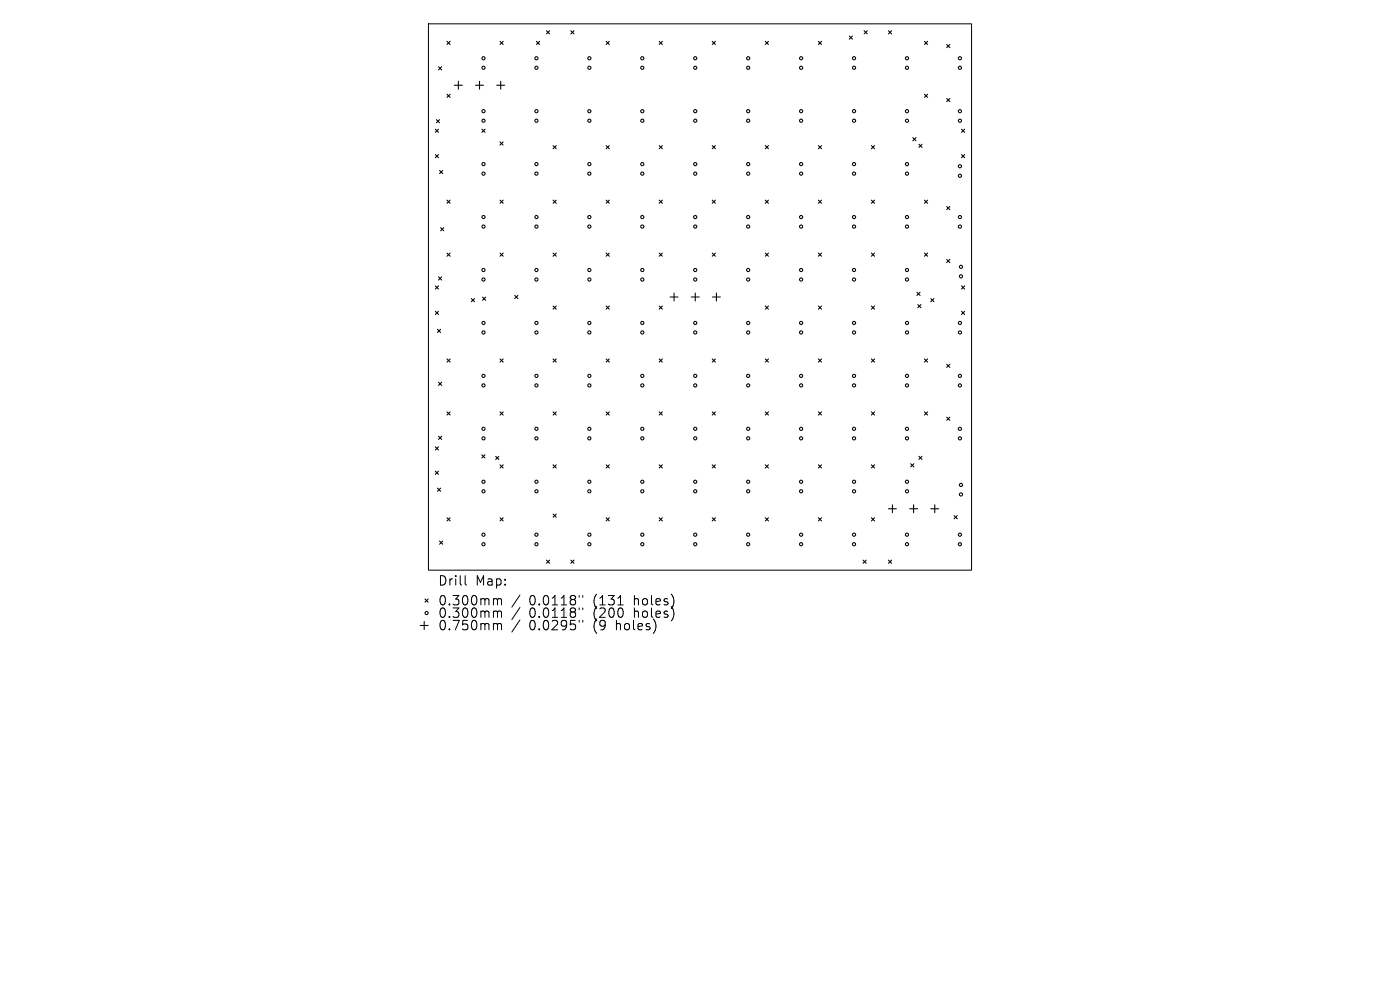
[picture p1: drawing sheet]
<svg xmlns="http://www.w3.org/2000/svg" width="297mm" height="210mm" viewBox="0 0 297 210" stroke-linecap="round" stroke-linejoin="round" font-family="sans-serif">
<defs><g id="words">
<g font-size="2.8">
<text x="92.8" y="124.5">Drill</text>
<text x="100.8" y="124.5">Map:</text>
<text x="92.8" y="128.7">0.300mm</text>
<text x="92.8" y="131.3">0.300mm</text>
<text x="112.3" y="128.7">0.0118&quot;</text>
<text x="112.3" y="131.3">0.0118&quot;</text>
<text x="126" y="128.7">(131</text>
<text x="126" y="131.3">(200</text>
<text x="134.8" y="128.7">holes)</text>
<text x="134.8" y="131.3">holes)</text>
<text x="92.8" y="134">0.750mm</text>
<text x="112.3" y="134">0.0295&quot;</text>
<text x="126" y="134">(9</text>
<text x="131" y="134">holes)</text>
</g>
</g></defs>
<g fill="none" stroke="#000" stroke-width=".21">
<path d="M90.9 5.1h115.2v115.8h-115.2zM98.7 122.1v1.7l.3 .3M105 127l.4 .1 .1 .2M105 129.6l.4 .1 .1 .2M105 132.3h.3l.2 .3M105.5 127.3l.3-.3 .5 .1 .1 1.2M105.5 127.3v1M105.5 129.9v1.1M105.5 132.6v1M105.5 129.9l.3-.3 .5 .1 .1 1.3M105.5 132.6l.3-.3 .5 .1 .1 1.2M110.3 126.2l-1.7 2.6"/>
<path d="M110.3 128.9l-1.7 2.5M110.3 131.5l-1.7 2.6M122.9 126.3v.4M122.9 129v.3M122.9 131.6v.4M123.6 126.3v.4M123.6 129v.3M123.6 131.6v.4M131.1 128.3h1.1"/>
</g>
<g fill="none" stroke="#000" stroke-width=".22">
<path d="M93 14.2l.7 .6M93.7 14.2l-.7 .6M94.8 8.8l.7 .6M94.8 20l.7 .7M95.5 8.8l-.7 .6M95.5 20l-.7 .7M96.4 18.1h1.7M97.2 17.2v1.7M100.9 18.1h1.7M101.7 17.2v1.7M105.4 18.1h1.7M106.1 8.8l.7 .6"/>
<path d="M106.2 17.2v1.7M106.8 8.8l-.7 .6M113.8 8.8l.7 .6M114.5 8.8l-.7 .6M115.9 6.5l.7 .7M116.6 6.5l-.7 .7M121.1 6.5l.7 .7M121.8 6.5l-.7 .7M128.6 8.8l.7 .6M129.3 8.8l-.7 .6M139.8 8.8l.7 .6M140.5 8.8l-.7 .6"/>
<path d="M151.1 8.8l.7 .6M151.8 8.8l-.7 .6M162.4 8.8l.6 .6M163 8.8l-.6 .6M173.6 8.8l.7 .6M174.3 8.8l-.7 .6M180.2 7.6l.6 .7M180.8 7.6l-.6 .7M183.3 6.5l.7 .7M184 6.5l-.7 .7M188.5 6.5l.7 .7M189.2 6.5l-.7 .7"/>
<path d="M196.1 8.8l.7 .6M196.1 20l.7 .7M196.8 8.8l-.7 .6M196.8 20l-.7 .7M200.8 9.4l.7 .7M201.5 9.4l-.7 .7M92.4 27.4l.6 .7M92.4 32.8l.6 .7M92.6 25.4l.7 .7M93 27.4l-.6 .7M93 32.8l-.6 .7M93.3 25.4l-.7 .7"/>
<path d="M93.3 36.2l.6 .6M93.9 36.2l-.6 .6M102.2 27.4l.7 .7M102.9 27.4l-.7 .7M106.1 30.1l.6 .7M106.7 30.1l-.6 .7M117.3 30.9l.7 .7M118 30.9l-.7 .7M128.6 30.9l.7 .7M129.3 30.9l-.7 .7M139.8 30.9l.7 .7M140.5 30.9l-.7 .7"/>
<path d="M151.1 30.9l.7 .7M151.8 30.9l-.7 .7M162.4 30.9l.6 .7M163 30.9l-.6 .7M173.6 30.9l.7 .7M174.3 30.9l-.7 .7M184.9 30.9l.6 .7M185.5 30.9l-.6 .7M193.6 29.2l.7 .7M194.3 29.2l-.7 .7M194.9 30.6l.7 .7M195.6 30.6l-.7 .7"/>
<path d="M200.8 20.9l.7 .7M201.5 20.9l-.7 .7M204 27.4l.7 .7M204 32.8l.7 .7M204.7 27.4l-.7 .7M204.7 32.8l-.7 .7M93 58.7l.7 .7M93.5 48.3l.6 .7M93.7 58.7l-.7 .7M94.1 48.3l-.6 .7M94.8 42.5l.7 .6M94.8 53.7l.7 .7"/>
<path d="M95.5 42.5l-.7 .6M95.5 53.7l-.7 .7M106.1 53.7l.7 .7M106.1 42.5l.7 .6M106.8 42.5l-.7 .6M106.8 53.7l-.7 .7M117.3 42.5l.7 .6M117.3 53.7l.7 .7M118 42.5l-.7 .6M118 53.7l-.7 .7M128.6 42.5l.7 .6M128.6 53.7l.7 .7"/>
<path d="M129.3 53.7l-.7 .7M129.3 42.5l-.7 .6M139.8 53.7l.7 .7M139.8 42.5l.7 .6M140.5 53.7l-.7 .7M140.5 42.5l-.7 .6M151.1 53.7l.7 .7M151.1 42.5l.7 .6M151.8 53.7l-.7 .7M151.8 42.5l-.7 .6M162.4 42.5l.6 .6M162.4 53.7l.6 .7"/>
<path d="M163 42.5l-.6 .6M163 53.7l-.6 .7M173.6 53.7l.7 .7M173.6 42.5l.7 .6M174.3 42.5l-.7 .6M174.3 53.7l-.7 .7M184.9 42.5l.6 .6M184.9 53.7l.6 .7M185.5 42.5l-.6 .6M185.5 53.7l-.6 .7M196.1 53.7l.7 .7M196.1 42.5l.7 .6"/>
<path d="M196.8 42.5l-.7 .6M196.8 53.7l-.7 .7M200.8 43.8l.7 .7M200.8 55l.7 .7M201.5 43.8l-.7 .7M201.5 55l-.7 .7M92.4 60.6l.6 .7M92.4 66l.6 .7M92.8 69.9l.7 .6M93 60.6l-.6 .7M93 66l-.6 .7M93.5 69.9l-.7 .6"/>
<path d="M94.8 76.1l.7 .7M95.5 76.1l-.7 .7M100 63.3l.7 .7M100.7 63.3l-.7 .7M102.4 63l.6 .7M103 63l-.6 .7M106.1 76.1l.7 .7M106.8 76.1l-.7 .7M109.2 62.7l.7 .6M109.9 62.7l-.7 .6M117.3 76.1l.7 .7M117.3 64.9l.7 .7"/>
<path d="M118 64.9l-.7 .7M118 76.1l-.7 .7M128.6 64.9l.7 .7M128.6 76.1l.7 .7M129.3 64.9l-.7 .7M129.3 76.1l-.7 .7M139.8 64.9l.7 .7M139.8 76.1l.7 .7M140.5 64.9l-.7 .7M140.5 76.1l-.7 .7M142.2 63h1.6M143 62.2v1.6"/>
<path d="M146.6 63h1.7M147.5 62.2v1.6M151.1 76.1l.7 .7M151.1 63h1.7M151.8 76.1l-.7 .7M152 62.2v1.6M162.4 76.1l.6 .7M162.4 64.9l.6 .7M163 64.9l-.6 .7M163 76.1l-.6 .7M173.6 76.1l.7 .7M173.6 64.9l.7 .7"/>
<path d="M174.3 64.9l-.7 .7M174.3 76.1l-.7 .7M184.9 64.9l.6 .7M184.9 76.1l.6 .7M185.5 64.9l-.6 .7M185.5 76.1l-.6 .7M194.5 62l.7 .7M194.7 64.6l.7 .7M195.2 62l-.7 .7M195.4 64.6l-.7 .7M196.1 76.1l.7 .7M196.8 76.1l-.7 .7"/>
<path d="M197.5 63.3l.6 .7M198.1 63.3l-.6 .7M200.8 77.3l.7 .6M201.5 77.3l-.7 .6M204 60.6l.7 .7M204 66l.7 .7M204.7 60.6l-.7 .7M204.7 66l-.7 .7M92.4 94.8l.6 .7M92.4 99.9l.6 .7M93 94.8l-.6 .7M93 99.9l-.6 .7"/>
<path d="M93 81.1l.7 .7M93 92.5l.7 .7M93.7 81.1l-.7 .7M93.7 92.5l-.7 .7M94.8 87.4l.7 .6M95.5 87.4l-.7 .6M102.2 96.5l.7 .6M102.9 96.5l-.7 .6M105.2 96.8l.6 .7M105.8 96.8l-.6 .7M106.1 87.4l.7 .6M106.1 98.6l.7 .7"/>
<path d="M106.8 87.4l-.7 .6M106.8 98.6l-.7 .7M117.3 98.6l.7 .7M117.3 87.4l.7 .6M118 87.4l-.7 .6M118 98.6l-.7 .7M128.6 98.6l.7 .7M128.6 87.4l.7 .6M129.3 87.4l-.7 .6M129.3 98.6l-.7 .7M139.8 87.4l.7 .6M139.8 98.6l.7 .7"/>
<path d="M140.5 87.4l-.7 .6M140.5 98.6l-.7 .7M151.1 87.4l.7 .6M151.1 98.6l.7 .7M151.8 98.6l-.7 .7M151.8 87.4l-.7 .6M162.4 87.4l.6 .6M162.4 98.6l.6 .7M163 98.6l-.6 .7M163 87.4l-.6 .6M173.6 87.4l.7 .6M173.6 98.6l.7 .7"/>
<path d="M174.3 98.6l-.7 .7M174.3 87.4l-.7 .6M184.9 98.6l.6 .7M184.9 87.4l.6 .6M185.5 98.6l-.6 .7M185.5 87.4l-.6 .6M193.2 98.4l.7 .7M193.9 98.4l-.7 .7M194.9 96.8l.7 .7M195.6 96.8l-.7 .7M196.1 87.4l.7 .6M196.8 87.4l-.7 .6"/>
<path d="M200.8 88.5l.7 .7M201.5 88.5l-.7 .7M92.8 103.5l.7 .7M93.3 114.8l.6 .6M93.5 103.5l-.7 .7M93.9 114.8l-.6 .6M94.8 109.8l.7 .7M95.5 109.8l-.7 .7M106.1 109.8l.7 .7M106.8 109.8l-.7 .7M115.9 118.8l.7 .7M116.6 118.8l-.7 .7"/>
<path d="M117.3 109l.7 .7M118 109l-.7 .7M121.1 118.8l.7 .7M121.8 118.8l-.7 .7M128.6 109.8l.7 .7M129.3 109.8l-.7 .7M139.8 109.8l.7 .7M140.5 109.8l-.7 .7M151.1 109.8l.7 .7M151.8 109.8l-.7 .7M162.4 109.8l.6 .7M163 109.8l-.6 .7"/>
<path d="M173.6 109.8l.7 .7M174.3 109.8l-.7 .7M183.1 118.8l.7 .7M183.8 118.8l-.7 .7M184.9 109.8l.6 .7M185.5 109.8l-.6 .7M188.5 118.8l.7 .7M188.5 107.9h1.7M189.2 118.8l-.7 .7M189.3 107.1v1.7M193 107.9h1.7M193.8 107.1v1.7"/>
<path d="M197.5 107.9h1.6M198.3 107.1v1.7M202.4 109.4l.7 .7M203.1 109.4l-.7 .7M89.2 132.7h1.6M90 131.8v1.7M90.2 127.1l.6 .6M90.8 127.1l-.6 .6"/>
<circle cx="102.6" cy="14.4" r=".34"/>
<circle cx="102.6" cy="12.4" r=".34"/>
<circle cx="113.8" cy="14.4" r=".34"/>
<circle cx="113.8" cy="12.4" r=".34"/>
<circle cx="125" cy="14.4" r=".34"/>
<circle cx="125" cy="12.4" r=".34"/>
<circle cx="136.3" cy="14.4" r=".34"/>
<circle cx="136.3" cy="12.4" r=".34"/>
<circle cx="147.5" cy="14.4" r=".34"/>
<circle cx="147.5" cy="12.4" r=".34"/>
<circle cx="158.7" cy="14.4" r=".34"/>
<circle cx="158.7" cy="12.4" r=".34"/>
<circle cx="170" cy="14.4" r=".34"/>
<circle cx="170" cy="12.4" r=".34"/>
<circle cx="181.2" cy="14.4" r=".34"/>
<circle cx="181.2" cy="12.4" r=".34"/>
<circle cx="192.4" cy="14.4" r=".34"/>
<circle cx="192.4" cy="12.4" r=".34"/>
<circle cx="203.6" cy="14.4" r=".34"/>
<circle cx="203.6" cy="12.4" r=".34"/>
<circle cx="102.6" cy="34.8" r=".34"/>
<circle cx="102.6" cy="23.6" r=".34"/>
<circle cx="102.6" cy="25.6" r=".34"/>
<circle cx="102.6" cy="36.8" r=".34"/>
<circle cx="113.8" cy="34.8" r=".34"/>
<circle cx="113.8" cy="23.6" r=".34"/>
<circle cx="113.8" cy="25.6" r=".34"/>
<circle cx="113.8" cy="36.8" r=".34"/>
<circle cx="125" cy="34.8" r=".34"/>
<circle cx="125" cy="36.8" r=".34"/>
<circle cx="125" cy="23.6" r=".34"/>
<circle cx="125" cy="25.6" r=".34"/>
<circle cx="136.3" cy="34.8" r=".34"/>
<circle cx="136.3" cy="36.8" r=".34"/>
<circle cx="136.3" cy="25.6" r=".34"/>
<circle cx="136.3" cy="23.6" r=".34"/>
<circle cx="147.5" cy="34.8" r=".34"/>
<circle cx="147.5" cy="23.6" r=".34"/>
<circle cx="147.5" cy="25.6" r=".34"/>
<circle cx="147.5" cy="36.8" r=".34"/>
<circle cx="158.7" cy="34.8" r=".34"/>
<circle cx="158.7" cy="36.8" r=".34"/>
<circle cx="158.7" cy="25.6" r=".34"/>
<circle cx="158.7" cy="23.6" r=".34"/>
<circle cx="170" cy="34.8" r=".34"/>
<circle cx="170" cy="36.8" r=".34"/>
<circle cx="170" cy="23.6" r=".34"/>
<circle cx="170" cy="25.6" r=".34"/>
<circle cx="181.2" cy="34.8" r=".34"/>
<circle cx="181.2" cy="25.6" r=".34"/>
<circle cx="181.2" cy="36.8" r=".34"/>
<circle cx="181.2" cy="23.6" r=".34"/>
<circle cx="192.4" cy="34.8" r=".34"/>
<circle cx="192.4" cy="23.6" r=".34"/>
<circle cx="192.4" cy="25.6" r=".34"/>
<circle cx="192.4" cy="36.8" r=".34"/>
<circle cx="203.6" cy="25.6" r=".34"/>
<circle cx="203.6" cy="23.6" r=".34"/>
<circle cx="203.6" cy="35.3" r=".34"/>
<circle cx="203.6" cy="37.3" r=".34"/>
<circle cx="102.6" cy="48.1" r=".34"/>
<circle cx="102.6" cy="57.3" r=".34"/>
<circle cx="102.6" cy="59.3" r=".34"/>
<circle cx="102.6" cy="46" r=".34"/>
<circle cx="113.8" cy="48.1" r=".34"/>
<circle cx="113.8" cy="57.3" r=".34"/>
<circle cx="113.8" cy="59.3" r=".34"/>
<circle cx="113.8" cy="46" r=".34"/>
<circle cx="125" cy="57.3" r=".34"/>
<circle cx="125" cy="48.1" r=".34"/>
<circle cx="125" cy="46" r=".34"/>
<circle cx="125" cy="59.3" r=".34"/>
<circle cx="136.3" cy="57.3" r=".34"/>
<circle cx="136.3" cy="48.1" r=".34"/>
<circle cx="136.3" cy="59.3" r=".34"/>
<circle cx="136.3" cy="46" r=".34"/>
<circle cx="147.5" cy="57.3" r=".34"/>
<circle cx="147.5" cy="48.1" r=".34"/>
<circle cx="147.5" cy="59.3" r=".34"/>
<circle cx="147.5" cy="46" r=".34"/>
<circle cx="158.7" cy="57.3" r=".34"/>
<circle cx="158.7" cy="48.1" r=".34"/>
<circle cx="158.7" cy="46" r=".34"/>
<circle cx="158.7" cy="59.3" r=".34"/>
<circle cx="170" cy="57.3" r=".34"/>
<circle cx="170" cy="48.1" r=".34"/>
<circle cx="170" cy="59.3" r=".34"/>
<circle cx="170" cy="46" r=".34"/>
<circle cx="181.2" cy="57.3" r=".34"/>
<circle cx="181.2" cy="48.1" r=".34"/>
<circle cx="181.2" cy="46" r=".34"/>
<circle cx="181.2" cy="59.3" r=".34"/>
<circle cx="192.4" cy="48.1" r=".34"/>
<circle cx="192.4" cy="57.3" r=".34"/>
<circle cx="192.4" cy="46" r=".34"/>
<circle cx="192.4" cy="59.3" r=".34"/>
<circle cx="203.6" cy="48.1" r=".34"/>
<circle cx="203.6" cy="46" r=".34"/>
<circle cx="203.9" cy="58.6" r=".34"/>
<circle cx="203.9" cy="56.6" r=".34"/>
<circle cx="102.6" cy="70.5" r=".34"/>
<circle cx="102.6" cy="68.5" r=".34"/>
<circle cx="102.6" cy="79.7" r=".34"/>
<circle cx="113.8" cy="70.5" r=".34"/>
<circle cx="113.8" cy="68.5" r=".34"/>
<circle cx="113.8" cy="79.7" r=".34"/>
<circle cx="125" cy="70.5" r=".34"/>
<circle cx="125" cy="79.7" r=".34"/>
<circle cx="125" cy="68.5" r=".34"/>
<circle cx="136.3" cy="70.5" r=".34"/>
<circle cx="136.3" cy="79.7" r=".34"/>
<circle cx="136.3" cy="68.5" r=".34"/>
<circle cx="147.5" cy="70.5" r=".34"/>
<circle cx="147.5" cy="68.5" r=".34"/>
<circle cx="147.5" cy="79.7" r=".34"/>
<circle cx="158.7" cy="70.5" r=".34"/>
<circle cx="158.7" cy="68.5" r=".34"/>
<circle cx="158.7" cy="79.7" r=".34"/>
<circle cx="170" cy="70.5" r=".34"/>
<circle cx="170" cy="68.5" r=".34"/>
<circle cx="170" cy="79.7" r=".34"/>
<circle cx="181.2" cy="70.5" r=".34"/>
<circle cx="181.2" cy="79.7" r=".34"/>
<circle cx="181.2" cy="68.5" r=".34"/>
<circle cx="192.4" cy="70.5" r=".34"/>
<circle cx="192.4" cy="68.5" r=".34"/>
<circle cx="192.4" cy="79.7" r=".34"/>
<circle cx="203.6" cy="70.5" r=".34"/>
<circle cx="203.6" cy="68.5" r=".34"/>
<circle cx="203.6" cy="79.7" r=".34"/>
<circle cx="102.6" cy="91" r=".34"/>
<circle cx="102.6" cy="81.8" r=".34"/>
<circle cx="102.6" cy="93" r=".34"/>
<circle cx="113.8" cy="91" r=".34"/>
<circle cx="113.8" cy="81.8" r=".34"/>
<circle cx="113.8" cy="93" r=".34"/>
<circle cx="125" cy="91" r=".34"/>
<circle cx="125" cy="81.8" r=".34"/>
<circle cx="125" cy="93" r=".34"/>
<circle cx="136.3" cy="91" r=".34"/>
<circle cx="136.3" cy="81.8" r=".34"/>
<circle cx="136.3" cy="93" r=".34"/>
<circle cx="147.5" cy="91" r=".34"/>
<circle cx="147.5" cy="81.8" r=".34"/>
<circle cx="147.5" cy="93" r=".34"/>
<circle cx="158.7" cy="91" r=".34"/>
<circle cx="158.7" cy="93" r=".34"/>
<circle cx="158.7" cy="81.8" r=".34"/>
<circle cx="170" cy="91" r=".34"/>
<circle cx="170" cy="93" r=".34"/>
<circle cx="170" cy="81.8" r=".34"/>
<circle cx="181.2" cy="91" r=".34"/>
<circle cx="181.2" cy="81.8" r=".34"/>
<circle cx="181.2" cy="93" r=".34"/>
<circle cx="192.4" cy="91" r=".34"/>
<circle cx="192.4" cy="81.8" r=".34"/>
<circle cx="192.4" cy="93" r=".34"/>
<circle cx="203.6" cy="91" r=".34"/>
<circle cx="203.6" cy="81.8" r=".34"/>
<circle cx="203.6" cy="93" r=".34"/>
<circle cx="102.6" cy="104.2" r=".34"/>
<circle cx="102.6" cy="113.4" r=".34"/>
<circle cx="102.6" cy="115.4" r=".34"/>
<circle cx="102.6" cy="102.2" r=".34"/>
<circle cx="113.8" cy="113.4" r=".34"/>
<circle cx="113.8" cy="104.2" r=".34"/>
<circle cx="113.8" cy="102.2" r=".34"/>
<circle cx="113.8" cy="115.4" r=".34"/>
<circle cx="125" cy="104.2" r=".34"/>
<circle cx="125" cy="113.4" r=".34"/>
<circle cx="125" cy="102.2" r=".34"/>
<circle cx="125" cy="115.4" r=".34"/>
<circle cx="136.3" cy="113.4" r=".34"/>
<circle cx="136.3" cy="104.2" r=".34"/>
<circle cx="136.3" cy="102.2" r=".34"/>
<circle cx="136.3" cy="115.4" r=".34"/>
<circle cx="147.5" cy="104.2" r=".34"/>
<circle cx="147.5" cy="113.4" r=".34"/>
<circle cx="147.5" cy="102.2" r=".34"/>
<circle cx="147.5" cy="115.4" r=".34"/>
<circle cx="158.7" cy="104.2" r=".34"/>
<circle cx="158.7" cy="113.4" r=".34"/>
<circle cx="158.7" cy="102.2" r=".34"/>
<circle cx="158.7" cy="115.4" r=".34"/>
<circle cx="170" cy="113.4" r=".34"/>
<circle cx="170" cy="104.2" r=".34"/>
<circle cx="170" cy="102.2" r=".34"/>
<circle cx="170" cy="115.4" r=".34"/>
<circle cx="181.2" cy="113.4" r=".34"/>
<circle cx="181.2" cy="104.2" r=".34"/>
<circle cx="181.2" cy="102.2" r=".34"/>
<circle cx="181.2" cy="115.4" r=".34"/>
<circle cx="192.4" cy="113.4" r=".34"/>
<circle cx="192.4" cy="104.2" r=".34"/>
<circle cx="192.4" cy="115.4" r=".34"/>
<circle cx="192.4" cy="102.2" r=".34"/>
<circle cx="203.6" cy="113.4" r=".34"/>
<circle cx="203.6" cy="115.4" r=".34"/>
<circle cx="203.9" cy="102.9" r=".34"/>
<circle cx="203.9" cy="104.9" r=".34"/>
<circle cx="90.5" cy="130" r=".34"/>
</g>
<use href="#words"/>
</svg>
